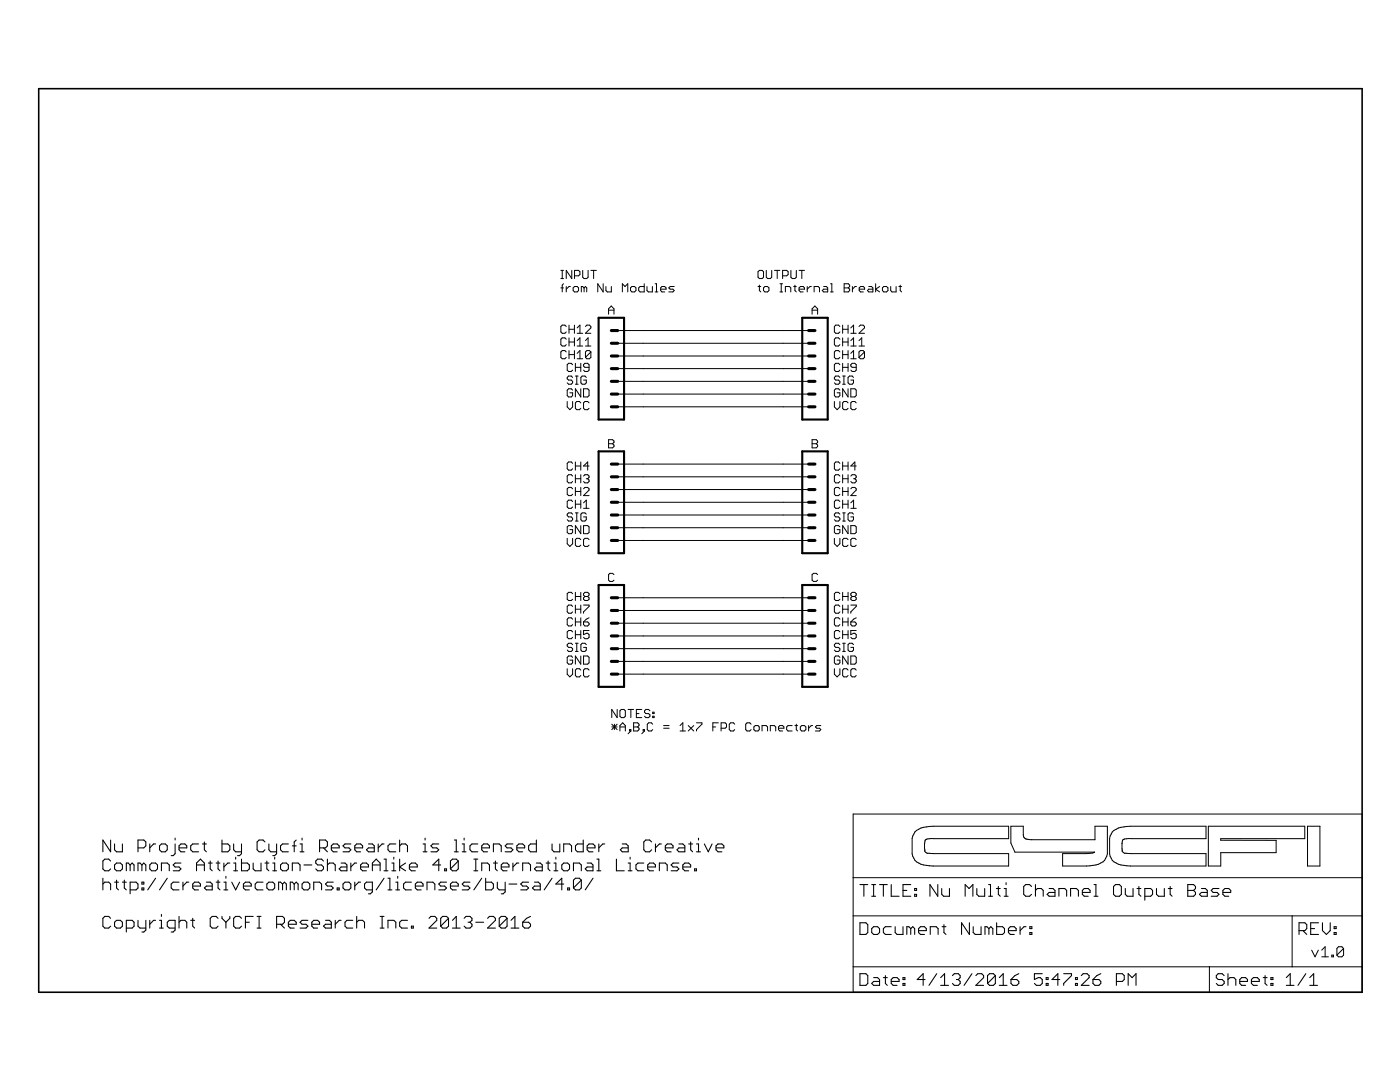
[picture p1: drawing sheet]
<svg xmlns="http://www.w3.org/2000/svg" width="279mm" height="216mm" viewBox="0 0 279 216" stroke-linecap="round" stroke-linejoin="round" font-family="sans-serif">
<g fill="none" stroke="#000" stroke-width=".2">
<path d="M111.9 55.6h.6M111.9 54h.6M111.9 57.4h.6M112.2 54v1.6M112.5 56.6l-.3 .3v1.4M113 57.2v1.1M113.8 57.2h-.2l-.6 .5M114.1 54v1.6l-1.1-1.6v1.6M114.7 55h.8l.2-.2v-.6l-.2-.2h-.8v1.6M114.7 57.2h.5l.3 .2v.6l-.3 .3h-.5l-.3-.3v-.6zM116.3 54v1.3l.3 .3h.5l.3-.3v-1.3M116.6 57.4l-.3-.2h-.3v1.1"/>
<path d="M116.6 57.4v.9M116.6 57.4l.2-.2 .3 .2v.9M117.9 54h1.1M118.5 54v1.6M120.4 56.6v1.7l-1.1-1.7v1.7M120.9 57.2v.8l.3 .3h.8v-1.1M124.2 58.3v-1.7l.5 .6 .6-.6v1.7M126.1 57.2h.5l.3 .2v.6l-.3 .3h-.5l-.3-.3v-.6zM128.6 56.6v1.7h-.9l-.2-.3v-.6l.2-.2h.9M129.1 57.2v.8l.3 .3h.8v-1.1M130.7 58.3h.6M130.7 56.6h.3v1.7"/>
<path d="M131.8 57.7h1.1v-.3l-.2-.2h-.6l-.3 .2v.6l.3 .3h.6M134.6 57.2h-.8l-.3 .2 .3 .3h.5l.3 .3-.3 .3h-.8M151.3 54.2l.3-.2h.5l.3 .2v1.1l-.3 .3h-.5l-.3-.3zM151.3 57.2h.5M151.6 56.9v1.1l.2 .3M152.7 57.2h.5l.3 .2v.6l-.3 .3h-.5l-.3-.3v-.6zM152.9 54v1.3l.3 .3h.5l.3-.3v-1.3M154.6 54h1M155.1 54v1.6M155.7 58.3h.5M155.7 56.6h.5M155.9 56.6v1.7"/>
<path d="M156.2 55h.8l.3-.2v-.6l-.3-.2h-.8v1.6M156.7 58.3v-1.1h.9l.2 .2v.9M157.8 54v1.3l.3 .3h.5l.3-.3v-1.3M158.4 57.2h.5M158.6 56.9v1.1l.3 .3M159.5 54h1M159.5 57.7h1v-.3l-.2-.2h-.6l-.2 .2v.6l.2 .3h.6M160 54v1.6M161.1 57.2v1.1M161.9 57.2h-.3l-.5 .5M162.5 58.3v-1.1h.8l.3 .2v.9M164.4 57.2h.5l.3 .2v.9h-.8l-.3-.3 .3-.3h.8"/>
<path d="M165.8 58.3h.5M165.8 56.6h.2v1.7M168.5 57.4h.8M168.5 56.6h.8l.3 .3v.3l-.3 .2 .3 .3v.3l-.3 .3h-.8zM170.1 57.2v1.1M170.9 57.2h-.3l-.5 .5M171.5 57.7h1.1v-.3l-.3-.2h-.6l-.2 .2v.6l.2 .3h.6M173.4 57.2h.5l.3 .2v.9h-.8l-.3-.3 .3-.3h.8M174.8 56.6v1.7M175.6 57.2l-.8 .5 .8 .6M176.4 57.2h.5l.3 .2v.6l-.3 .3h-.5l-.3-.3v-.6zM177.8 57.2v.8l.2 .3h.8v-1.1"/>
<path d="M179.4 57.2h.5M179.7 56.9v1.1l.2 .3M113 65.2l-.3-.3h-.5l-.3 .3v1l.3 .3h.5l.3-.3M113 67.7l-.3-.3h-.5l-.3 .3v1.1l.3 .2h.5l.3-.2M113 70.2l-.3-.2h-.5l-.3 .2v1.1l.3 .3h.5l.3-.3M113.6 65.7h1M113.6 68.2h1M113.6 70.8h1M113.6 64.9v1.6M113.6 67.4v1.6M113.6 70v1.6M114.3 72.8l-.3-.3h-.5l-.3 .3v1.1l.3 .2h.5l.3-.2"/>
<path d="M114.3 75.3l-.3-.3h-.5l-.3 .3v.3l.3 .2h.5l.3 .3v.3l-.3 .3h-.5l-.3-.3M114.3 77.9l-.3-.3h-.5l-.3 .3v1l.3 .3h.5l.3-.3v-.5h-.6M114.6 64.9v1.6M114.6 67.4v1.6M114.6 70v1.6M114.8 73.3h1.1M114.8 75h.6M114.8 76.7h.6M114.8 72.5v1.6M115.1 75v1.7M115.2 66.5h1.1M115.2 69h1.1"/>
<path d="M115.2 71.6h1.1M115.2 65.4l.5-.5v1.6M115.2 68l.5-.6v1.6M115.2 70.5l.5-.5v1.6M115.9 77.6v1.6l-1.1-1.6v1.6M115.9 72.5v1.6M116.5 77.6h.8l.3 .3v1l-.3 .3h-.8zM116.8 65.2l.3-.3h.5l.3 .3v.2l-1.1 1.1h1.1M116.8 69h1.1M116.8 68l.6-.6v1.6M117 75.3l-.3-.3h-.5l-.3 .3v1.1l.3 .3h.5l.3-.3v-.6h-.5M117.6 73.3h-.9l-.2-.3v-.2l.2-.3h.6l.3 .3v1.1l-.3 .2h-.6l-.2-.2"/>
<path d="M117.9 70.2l-.3-.2h-.5l-.3 .2v1.1M117.9 70.2v1.1l-.3 .3h-.5l-.3-.3M117.9 70.2l-1.1 1.1M121.5 62.7v-1.1l.5-.5 .5 .5v1.1M121.5 61.9h1M123.3 66h38.1M123.3 68.5h38.1M123.3 71h38.1M123.3 73.6h38.1M123.3 76.1h38.1M123.3 78.6h38.1M162.1 61.9h1.1"/>
<path d="M162.1 62.7v-1.1l.5-.5 .6 .5v1.1M167.6 65.2l-.3-.3h-.5l-.3 .3v1l.3 .3h.5l.3-.3M167.6 67.7l-.3-.3h-.5l-.3 .3v1.1l.3 .2h.5l.3-.2M167.6 70.2l-.3-.2h-.5l-.3 .2v1.1l.3 .3h.5l.3-.3M167.6 72.8l-.3-.3h-.5l-.3 .3v1.1l.3 .2h.5l.3-.2M167.6 75.3l-.3-.3h-.5l-.3 .3v.3l.3 .2h.5l.3 .3v.3l-.3 .3h-.5l-.3-.3M167.6 77.9l-.3-.3h-.5l-.3 .3v1l.3 .3h.5l.3-.3v-.5h-.5M168.2 64.9v1.6M168.2 67.4v1.6M168.2 70v1.6M168.2 72.5v1.6M168.2 65.7h1"/>
<path d="M168.2 68.2h1M168.2 70.8h1M168.2 73.3h1M168.2 75h.5M168.2 76.7h.5M168.4 75v1.7M169.2 77.6v1.6l-1-1.6v1.6M169.2 64.9v1.6M169.2 67.4v1.6M169.2 70v1.6M169.2 72.5v1.6M169.8 77.6h.8l.3 .3v1l-.3 .3h-.8z"/>
<path d="M169.8 65.4l.5-.5v1.6M169.8 68l.5-.6v1.6M169.8 70.5l.5-.5v1.6M169.8 66.5h1.1M169.8 69h1.1M169.8 71.6h1.1M170.3 75.3l-.2-.3h-.6l-.3 .3v1.1l.3 .3h.6l.2-.3v-.6h-.5M170.9 73.3h-.8l-.3-.3v-.2l.3-.3h.5l.3 .3v1.1l-.3 .2h-.5l-.3-.2M171.4 65.2l.3-.3h.6l.2 .3v.2l-1.1 1.1h1.1M171.4 69h1.1M171.4 68l.6-.6v1.6M172.5 70.2v1.1l-.2 .3h-.6l-.3-.3"/>
<path d="M172.5 70.2l-.2-.2h-.6l-.3 .2v1.1M172.5 70.2l-1.1 1.1M113.2 80.1v1.1l.5 .5 .6-.5v-1.1M114.3 92.5l-.3-.3h-.5l-.3 .3v1l.3 .3h.5l.3-.3M114.3 95l-.3-.3h-.5l-.3 .3v1.1l.3 .3h.5l.3-.3M114.3 97.5l-.3-.2h-.5l-.3 .2v1.1l.3 .3h.5l.3-.3M114.8 93h1.1M114.8 95.5h1.1M114.8 98.1h1.1M114.8 92.2v1.6M114.8 94.7v1.7M114.8 97.3v1.6"/>
<path d="M114.8 99.8v1.6M115.9 80.4l-.3-.3h-.5l-.3 .3v1.1l.3 .2h.5l.3-.2M115.9 92.2v1.6M115.9 94.7v1.7M115.9 97.3v1.6M115.9 99.8v1.6M116.5 95l.2-.3h.6l.3 .3v.2l-.3 .3M116.5 97.5l.2-.2h.6l.3 .2v.3l-1.1 1.1h1.1M117 95.5h.3M117.3 95.5l.3 .3v.3l-.3 .3h-.6l-.2-.3M117.6 93h-1.1l.8-.8v1.6M117.6 80.4l-.3-.3h-.6l-.2 .3v1.1l.2 .2h.6l.3-.2"/>
<path d="M121.5 87.7h.8l.2 .3v.3l-.2 .2 .2 .3v.3l-.2 .3h-.8zM121.5 88.5h.8M123.3 92.6h38.1M123.3 95.1h38.1M123.3 97.7h38.1M123.3 81.2h38.1M162.1 87.7h.8l.3 .3v.3l-.3 .2 .3 .3v.3l-.3 .3h-.8zM162.1 88.5h.8M166.5 80.1v1.1l.6 .5 .5-.5v-1.1M167.6 92.5l-.3-.3h-.5l-.3 .3v1l.3 .3h.5l.3-.3M167.6 95l-.3-.3h-.5l-.3 .3v1.1l.3 .3h.5l.3-.3M167.6 97.5l-.3-.2h-.5l-.3 .2v1.1l.3 .3h.5l.3-.3"/>
<path d="M168.2 92.2v1.6M168.2 94.7v1.7M168.2 97.3v1.6M168.2 99.8v1.6M168.2 93h1M168.2 95.5h1M168.2 98.1h1M169.2 80.4l-.2-.3h-.6l-.2 .3v1.1l.2 .2h.6l.2-.2M169.2 92.2v1.6M169.2 94.7v1.7M169.2 97.3v1.6M169.2 99.8v1.6"/>
<path d="M169.8 95l.3-.3h.5l.3 .3v.2l-.3 .3M169.8 97.5l.3-.2h.5l.3 .2v.3l-1.1 1.1h1.1M170.3 95.5h.3M170.6 95.5l.3 .3v.3l-.3 .3h-.5l-.3-.3M170.9 93h-1.1l.8-.8v1.6M170.9 80.4l-.3-.3h-.5l-.3 .3v1.1l.3 .2h.5l.3-.2M113.2 107.4v1.1l.5 .5 .6-.5v-1.1M114.3 100.1l-.3-.3h-.5l-.3 .3v1.1l.3 .2h.5l.3-.2M114.3 102.6l-.3-.3h-.5l-.3 .3v.3l.3 .2h.5l.3 .3v.3l-.3 .3h-.5l-.3-.3M114.3 105.1l-.3-.2h-.5l-.3 .2v1.1l.3 .3h.5l.3-.3v-.5h-.6M114.3 118.5l-.3-.3h-.5l-.3 .3v1.1l.3 .2h.5l.3-.2M114.8 100.6h1.1"/>
<path d="M114.8 102.3h.6M114.8 104h.6M114.8 119h1.1M114.8 118.2v1.6M115.1 102.3v1.7M115.9 107.7l-.3-.3h-.5l-.3 .3v1.1l.3 .2h.5l.3-.2M115.9 104.9v1.6l-1.1-1.6v1.6M115.9 118.2v1.6M116.5 101.4h1.1M116.5 104.9h.8l.3 .2v1.1l-.3 .3h-.8zM116.5 100.3l.5-.5v1.6M116.7 119l-.2-.3v-.2l.2-.3h.6l.3 .3v.2l-.3 .3"/>
<path d="M116.7 119l-.2 .3v.3l.2 .2h.6l.3-.2v-.3l-.3-.3M116.7 119h.6M117 102.6l-.3-.3h-.5l-.3 .3v1.1l.3 .3h.5l.3-.3v-.6h-.5M117.6 107.7l-.3-.3h-.6l-.2 .3v1.1l.2 .2h.6l.3-.2M122.5 114.7l-.2-.3h-.6l-.2 .3v1.1l.2 .2h.6l.2-.2M123.3 119.3h38.1M123.3 100.2h38.1M123.3 102.8h38.1M123.3 105.3h38.1M123.3 107.8h38.1M163.2 114.7l-.3-.3h-.6l-.2 .3v1.1l.2 .2h.6l.3-.2M166.5 107.4v1.1l.6 .5 .5-.5v-1.1"/>
<path d="M167.6 100.1l-.3-.3h-.5l-.3 .3v1.1l.3 .2h.5l.3-.2M167.6 102.6l-.3-.3h-.5l-.3 .3v.3l.3 .2h.5l.3 .3v.3l-.3 .3h-.5l-.3-.3M167.6 105.1l-.3-.2h-.5l-.3 .2v1.1l.3 .3h.5l.3-.3v-.5h-.5M167.6 118.5l-.3-.3h-.5l-.3 .3v1.1l.3 .2h.5l.3-.2M168.2 118.2v1.6M168.2 100.6h1M168.2 102.3h.5M168.2 104h.5M168.2 119h1M168.4 102.3v1.7M169.2 104.9v1.6l-1-1.6v1.6M169.2 107.7l-.2-.3h-.6l-.2 .3v1.1l.2 .2h.6l.2-.2"/>
<path d="M169.2 118.2v1.6M169.8 104.9h.8l.3 .2v1.1l-.3 .3h-.8zM169.8 101.4h1.1M169.8 100.3l.5-.5v1.6M170.1 119l-.3-.3v-.2l.3-.3h.5l.3 .3v.2l-.3 .3M170.1 119l-.3 .3v.3l.3 .2h.5l.3-.2v-.3l-.3-.3M170.1 119h.5M170.3 102.6l-.2-.3h-.6l-.3 .3v1.1l.3 .3h.6l.2-.3v-.6h-.5M170.9 107.7l-.3-.3h-.5l-.3 .3v1.1l.3 .2h.5l.3-.2M113.2 133.4v1.1l.5 .6 .6-.6v-1.1M114.3 121l-.3-.3h-.5l-.3 .3v1.1l.3 .3h.5l.3-.3M114.3 123.5l-.3-.2h-.5l-.3 .2v1.1l.3 .3h.5l.3-.3"/>
<path d="M114.3 126.1l-.3-.3h-.5l-.3 .3v1.1l.3 .2h.5l.3-.2M114.3 128.6l-.3-.2h-.5l-.3 .2v.3l.3 .3h.5l.3 .3v.2l-.3 .3h-.5l-.3-.3M114.3 131.2l-.3-.3h-.5l-.3 .3v1l.3 .3h.5l.3-.3v-.5h-.6M114.8 121.6h1.1M114.8 124.1h1.1M114.8 126.6h1.1M114.8 128.4h.6M114.8 130h.6M114.8 120.7v1.7M114.8 123.3v1.6M114.8 125.8v1.6M115.1 128.4v1.6"/>
<path d="M115.9 133.7l-.3-.3h-.5l-.3 .3v1.1l.3 .3h.5l.3-.3M115.9 130.9v1.6l-1.1-1.6v1.6M115.9 120.7v1.7M115.9 123.3v1.6M115.9 125.8v1.6M116.5 120.7h1.1v.3l-1.1 1.1v.3M116.5 124.1h.8l.3 .3v.2l-.3 .3h-.6l-.2-.3zM116.5 130.9h.8l.3 .3v1l-.3 .3h-.8zM117 128.6l-.3-.2h-.5l-.3 .2v1.1l.3 .3h.5l.3-.3v-.5h-.5M117.6 125.8h-1.1v.8l.5-.2h.3l.3 .2v.6l-.3 .2h-.6l-.2-.2M117.6 133.7l-.3-.3h-.6l-.2 .3v1.1l.2 .3h.6l.3-.3M117.6 123.3l-.6 .2-.5 .6"/>
<path d="M123.3 121.8h38.1M123.3 124.4h38.1M123.3 126.9h38.1M123.3 129.4h38.1M123.3 132h38.1M123.3 134.5h38.1M166.5 133.4v1.1l.6 .6 .5-.6v-1.1M167.6 121l-.3-.3h-.5l-.3 .3v1.1l.3 .3h.5l.3-.3M167.6 123.5l-.3-.2h-.5l-.3 .2v1.1l.3 .3h.5l.3-.3M167.6 126.1l-.3-.3h-.5l-.3 .3v1.1l.3 .2h.5l.3-.2M167.6 128.6l-.3-.2h-.5l-.3 .2v.3l.3 .3h.5l.3 .3v.2l-.3 .3h-.5l-.3-.3M167.6 131.2l-.3-.3h-.5l-.3 .3v1l.3 .3h.5l.3-.3v-.5h-.5"/>
<path d="M168.2 120.7v1.7M168.2 123.3v1.6M168.2 125.8v1.6M168.2 121.6h1M168.2 124.1h1M168.2 126.6h1M168.2 128.4h.5M168.2 130h.5M168.4 128.4v1.6M169.2 130.9v1.6l-1-1.6v1.6M169.2 133.7l-.2-.3h-.6l-.2 .3v1.1l.2 .3h.6l.2-.3M169.2 120.7v1.7"/>
<path d="M169.2 123.3v1.6M169.2 125.8v1.6M169.8 120.7h1.1v.3l-1.1 1.1v.3M169.8 124.1h.8l.3 .3v.2l-.3 .3h-.5l-.3-.3zM169.8 130.9h.8l.3 .3v1l-.3 .3h-.8zM170.3 128.6l-.2-.2h-.6l-.3 .2v1.1l.3 .3h.6l.2-.3v-.5h-.5M170.9 125.8h-1.1v.8l.5-.2h.3l.3 .2v.6l-.3 .2h-.5l-.3-.2M170.9 133.7l-.3-.3h-.5l-.3 .3v1.1l.3 .3h.5l.3-.3M170.9 123.3l-.6 .2-.5 .6M122.1 144.5l1.1 1.1M122.1 145.1h1.1M122.6 144.5v1.1"/>
<path d="M123.2 141.6v1.6l-1.1-1.6v1.6M123.2 144.5l-1.1 1.1M123.7 145.9v-1.1l.6-.6 .5 .6v1.1M123.7 145.1h1.1M124 141.6h.5l.3 .2v1.1l-.3 .3h-.5l-.3-.3v-1.1zM125.3 141.6h1.1M125.6 145.6h.3v.3h-.3zM125.9 141.6v1.6M125.9 145.9l-.6 .5M126.4 145.1h.9M126.4 144.2h.9l.2 .3v.3l-.2 .3 .2 .2v.3l-.2 .3h-.9zM127 142.4h.5"/>
<path d="M128.1 141.6h-1.1v1.6h1.1M128.4 145.6h.2v.3h-.2zM128.6 145.9l-.5 .5M129.7 141.8l-.3-.2h-.5l-.3 .2v.3l.3 .3h.5l.3 .2v.3l-.3 .3h-.5l-.3-.3M130.3 142.9h.2v.3h-.2zM130.3 142.1h.2v.3h-.2zM130.3 144.5l-.3-.3h-.5l-.3 .3v1.1l.3 .3h.5l.3-.3M132.4 145.3h1.1M132.4 144.8h1.1M135.7 145.9h1.1M135.7 144.8l.6-.6v1.7M137.4 144.8l1.1 1.1"/>
<path d="M138.5 144.8l-1.1 1.1M139 144.2h1.1v.3l-1.1 1.1v.3M142.3 145.1h.5M143.4 144.2h-1.1v1.7M143.9 145.3h.8l.3-.2v-.6l-.3-.3h-.8v1.7M146.6 144.5l-.2-.3h-.6l-.3 .3v1.1l.3 .3h.6l.2-.3M149.9 144.5l-.3-.3h-.5l-.3 .3v1.1l.3 .3h.5l.3-.3M150.5 145.1l.2-.3h.6l.2 .3v.5l-.2 .3h-.6l-.2-.3zM152.1 145.9v-1.1h.8l.3 .3v.8M153.7 145.9v-1.1h.8l.3 .3v.8M155.4 145.3h1v-.2l-.2-.3h-.6l-.2 .3v.5l.2 .3h.6M158.1 144.8h-.8l-.3 .3v.5l.3 .3h.8"/>
<path d="M158.6 144.8h.6M158.9 144.5v1.1l.3 .3M159.7 145.1l.3-.3h.5l.3 .3v.5l-.3 .3h-.5l-.3-.3zM161.4 144.8v1.1M162.2 144.8h-.3l-.5 .5M163.8 144.8h-.8l-.3 .3 .3 .2h.6l.2 .3-.2 .3h-.9M170.3 162.4h101.5v35.6h-101.5zM170.3 175.1h101.5M182.6 166l.3-.3a5.7 5.7 0 0 1 3.3-.8h15.1v2.4l-15.9 .1a.78 .78 0 0 0-.9 1l.1 1.1a.73 .73 0 0 0 .9 .8h15.8v2.5h-15.8a3.5 3.5 0 0 1-3.3-1.9l-.2-.5v-3.1zM201.7 164.9h2.5v1.6a1.01 1.01 0 0 0 1.2 1l13.1 .1v-2.7h2.5v5.5a2.77 2.77 0 0 1-2.9 2.3l-1.3 .1h-4.7v-2.5h5.1l1.2-.2-15.9-.1-.8-1.8zM218.4 170v.1M222 166l.3-.3a5.7 5.7 0 0 1 3.3-.8h15.1v2.4l-16.3 .1-.4 .3-.1 1.8a.75 .75 0 0 0 1 .8h15.8v2.5h-15.1l-1.3-.1a2.73 2.73 0 0 1-2.9-2.3v-3.1z"/>
<path d="M241.2 164.9h19.2v2.4h-16.8v.4h11.1v2.4h-11.1v2.7h-2.4zM260.9 164.9h2.5v7.9h-2.5zM170.3 182.8h101.5M170.3 192.9h101.5M241.4 192.9v5.1M257.9 182.8v10.1M261.8 189.6l.6 1.3 .7-1.3M263.8 189.6l.7-.7v2M263.8 190.9h1.3M265.8 190.6h.3v.3h-.3zM268.1 189.3v1.3l-.3 .3h-.7l-.3-.3M268.1 189.3l-.3-.4h-.7l-.3 .4v1.3"/>
<path d="M268.1 189.3l-1.3 1.3"/>
</g>
<g fill="none" stroke="#000" stroke-width=".21">
<path d="M20.5 175.2v2.4M20.5 176.4l.4-.4h.8l.4 .4v1.2M22.1 167.6v2.4l-1.6-2.4v2.4M22.1 171.8l-.4-.4h-.8l-.4 .4v1.6l.4 .4h.8l.4-.4M22.9 168.4v1.2l.4 .4h1.1v-1.6M22.9 172.6l.4-.4h.7l.4 .4v.8l-.4 .4h-.7l-.4-.4zM22.9 176h.7M23.3 175.6v1.6l.3 .4M24.4 176h.8M24.8 175.6v1.6l.4 .4M26 177.6h1.2l.3-.4v-.8l-.3-.4h-1.2v2.4M26 172.6l-.4-.4h-.4v1.6"/>
<path d="M26 172.6v1.2M26 172.6l.4-.4 .4 .4v1.2M27.5 169.2h1.2l.4-.4v-.8l-.4-.4h-1.2v2.4M28.3 172.6l-.4-.4h-.4v1.6M28.3 172.6l.4-.4 .4 .4v1.2M28.3 172.6v1.2M28.3 176h.4v.4h-.4zM28.3 177.2h.4v.4h-.4zM29.9 168.4v1.6M29.9 172.6l.4-.4h.8l.3 .4v.8l-.3 .4h-.8l-.4-.4zM31.1 168.4h-.5l-.7 .8M31.1 175.2l-1.6 2.4"/>
<path d="M31.8 168.8l.4-.4h.8l.4 .4v.8l-.4 .4h-.8l-.4-.4zM32.2 173.8v-1.6h1.2l.4 .4v1.2M33.4 175.2l-1.6 2.4M34.9 168.4v1.9l-.3 .4h-.4M34.9 167.2v.4M35.7 169.2h1.6v-.4l-.4-.4h-.8l-.4 .4v.8l.4 .4h.8M35.7 176h-1.1l-.4 .4v.8l.4 .4h1.1M36.1 172.2h-1.2l-.3 .4 .3 .4h.8l.4 .4-.4 .4h-1.1M36.5 176v1.6M37.7 176h-.4l-.8 .8M38.5 176.8h1.5v-.4l-.4-.4h-.8l-.3 .4v.8l.3 .4h.8M39.2 173.8v-1.6l.8-.8 .8 .8v1.6"/>
<path d="M39.2 172.6h1.6M39.6 168.4h-1.1l-.4 .4v.8l.4 .4h1.1M40.4 168.4h.8M40.8 168v1.6l.4 .4M41.2 176h.8l.4 .4v1.2h-1.2l-.4-.4 .4-.4h1.2M41.6 172.2h.8M42 171.8v1.6l.4 .4M43.1 172.2h.8M43.1 176h.8M43.5 171.8v1.6l.4 .4M43.5 175.6v1.6l.4 .4M44.3 167.6v2.4h1.2l.4-.4v-.8l-.4-.4h-1.2"/>
<path d="M44.7 172.2v1.6M44.7 176h.4v1.6M44.7 177.6h.8M45.1 174.9v.3M45.9 172.2h-.4l-.8 .8M46.2 176l.8 1.6 .8-1.6M46.6 168.4v1.2l.4 .4h1.2M46.6 173.8h.8M46.6 172.2h.4v1.6M47 171v.4M48.2 168.4v1.9l-.4 .4h-.4M48.2 171.4v2.4h1.2l.4-.4v-.8l-.4-.4h-1.2"/>
<path d="M48.6 176.8h1.5v-.4l-.3-.4h-.8l-.4 .4v.8l.4 .4h.8M50.5 172.2v1.2l.4 .4h1.2v-1.6M52.5 176h-1.2l-.4 .4v.8l.4 .4h1.2M52.9 168l-.4-.4h-.8l-.4 .4v1.6l.4 .4h.8l.4-.4M52.9 172.2h.8M53.3 171.8v1.6l.4 .4M53.3 176.4l.4-.4h.7l.4 .4v.8l-.4 .4h-.7l-.4-.4zM53.7 168.4v1.2l.3 .4h1.2M54.4 173.8h.8M54.4 172.2h.4v1.6M54.8 171v.4M55.2 168.4v1.9l-.4 .4h-.4"/>
<path d="M56 172.6l.4-.4h.7l.5 .4v.8l-.5 .4h-.7l-.4-.4zM56.4 176.4l-.4-.4h-.4v1.6M56.4 176.4v1.2M56.4 176.4l.4-.4 .3 .4v1.2M57.6 168.4h-1.2l-.4 .4v.8l.4 .4h1.2M58.3 168.8h.8M58.3 173.8v-1.6h1.2l.4 .4v1.2M58.7 176.4v1.2M58.7 176.4l-.4-.4h-.4v1.6M58.7 176.4l.4-.4 .4 .4v1.2M59.1 167.6l-.4 .4v2M59.9 170h.8"/>
<path d="M59.9 168.4h.4v1.6M60.3 167.2v.4M60.7 176h.7l.4 .4v.8l-.4 .4h-.7l-.4-.4v-.8zM60.7 172.6h1.5M62.6 177.6v-1.6h1.2l.4 .4v1.2M63.8 169.2h1.2l.3-.4v-.8l-.3-.4h-1.2v2.4M64.6 169.2l.7 .8M64.6 171.8l-.4-.4h-.8l-.4 .4v.4l.4 .4h.8l.4 .4v.4l-.4 .4h-.8l-.4-.4M65.3 171.4v2.4M65.3 172.6l.4-.4h.8l.4 .4v1.2M66.1 169.2h1.6v-.4l-.4-.4h-.8l-.4 .4v.8l.4 .4h.8M66.5 176h-1.2l-.3 .4 .3 .4h.8l.4 .4-.4 .4h-1.1"/>
<path d="M67.3 177.2h.4v.4h-.4zM68.1 172.2h.8l.3 .4v1.2h-1.1l-.4-.4 .4-.4h1.1M68.5 176.4l.4-.4h.7l.4 .4v.8l-.4 .4h-.7l-.4-.4zM70 168.4h-1.1l-.4 .4 .4 .4h.7l.4 .4-.4 .4h-1.1M70 172.2v1.6M70.8 169.2h1.6v-.4l-.4-.4h-.8l-.4 .4v.8l.4 .4h.8M70.8 176v1.6M71.2 172.2h-.4l-.8 .8M72 173h1.5v-.4l-.4-.4h-.7l-.4 .4v.8l.4 .4h.7M72 176h-.4l-.8 .8M73.5 168.4h.8l.4 .4v1.2h-1.2l-.4-.4 .4-.4h1.2M74.3 172.6h1.6"/>
<path d="M74.3 173.8v-1.6l.8-.8 .8 .8v1.6M74.3 177.6h-1.2l-.4-.4v-.8l.4-.4h1.2v2l-.4 .4h-.4M75.5 168.4v1.6M76.6 168.4h-.3l-.8 .8M76.6 171.4h.4v2.4M76.6 173.8h.8M76.6 175.2l-1.5 2.4M77.4 177.6h.8M77.4 175.2h.4v2.4M78.2 173.8h.8M78.2 172.2h.4v1.6M78.6 171v.4"/>
<path d="M79 168.4h-1.2l-.4 .4v.8l.4 .4h1.2M79 176h.4v1.6M79 177.6h.8M79.4 174.9v.3M79.8 168.8l.4-.4h.7l.4 .4v1.2M79.8 167.6v2.4M79.8 171.4v2.4M80.9 172.2l-1.1 .8 1.1 .8M81.7 173h1.6v-.4l-.4-.4h-.8l-.4 .4v.8l.4 .4h.8M82.1 176h-1.2l-.4 .4v.8l.4 .4h1.2M82.9 176.8h1.5v-.4l-.3-.4h-.8l-.4 .4v.8l.4 .4h.8M84.4 170h.8"/>
<path d="M84.4 168.4h.4v1.6M84.8 167.2v.4M85.2 177.6v-1.6h1.2l.4 .4v1.2M87.6 168.4h-1.2l-.4 .4 .4 .4h.8l.4 .4-.4 .4h-1.2M87.9 172.6h-1.5l1.2-1.2v2.4M88.7 173.4h.4v.4h-.4zM89.1 176h-1.2l-.3 .4 .3 .4h.8l.4 .4-.4 .4h-1.1M89.9 176.8h1.6v-.4l-.4-.4h-.8l-.4 .4v.8l.4 .4h.8M90.7 170h.8M90.7 167.6h.4v2.4M91.5 171.8l-.4-.4h-.8l-.4 .4v1.6M91.5 171.8v1.6l-.4 .4h-.8l-.4-.4"/>
<path d="M91.5 171.8l-1.6 1.6M92.2 170h.8M92.2 168.4h.4v1.6M92.6 167.2v.4M93.8 176h-1.2l-.4 .4 .4 .4h.8l.4 .4-.4 .4h-1.2M94.6 171.4h.8M94.6 173.8h.8M95 171.4v2.4M95.4 168.4h-1.2l-.4 .4v.8l.4 .4h1.2M96.1 169.2h1.6v-.4l-.4-.4h-.8l-.4 .4v.8l.4 .4h.8M96.1 173.8v-1.6h1.2l.4 .4v1.2M96.1 175.2l-1.5 2.4"/>
<path d="M96.9 175.2v2.4h1.2l.4-.4v-.8l-.4-.4h-1.2M98.5 170v-1.6h1.1l.4 .4v1.2M98.5 172.2h.8M98.9 171.8v1.6l.4 .4M99.3 176v1.2l.3 .4h1.2M100 173h1.6v-.4l-.4-.4h-.8l-.4 .4v.8l.4 .4h.8M100.8 176v2l-.4 .4h-.4M101.6 176.4h1.5M102.4 168.4h-1.2l-.4 .4 .4 .4h.8l.4 .4-.4 .4h-1.2M102.4 172.2v1.6M103.1 169.2h1.6v-.4l-.4-.4h-.8l-.4 .4v.8l.4 .4h.8M103.5 172.2h-.4l-.7 .8"/>
<path d="M104.3 173.8v-1.6h1.2l.4 .4v1.2M105.5 176h-1.2l-.4 .4 .4 .4h.8l.4 .4-.4 .4h-1.2M106.7 176h.7l.4 .4v1.2h-1.1l-.4-.4 .4-.4h1.1M107 167.6v2.4h-1.1l-.4-.4v-.8l.4-.4h1.1M107 172.2h.8l.4 .4v1.2h-1.2l-.3-.4 .3-.4h1.2M109 172.2h.8M109.4 171.8v1.6l.4 .4M110.2 168.4v1.2l.4 .4h1.1v-1.6M110.2 175.2l-1.6 2.4M110.6 173.8h.7M110.6 172.2h.3v1.6M110.9 171v.4"/>
<path d="M112.1 172.6l.4-.4h.8l.4 .4v.8l-.4 .4h-.8l-.4-.4zM112.5 170v-1.6h1.2l.4 .4v1.2M112.5 176.4h-1.6l1.2-1.2v2.4M113.3 177.2h.4v.4h-.4zM114.4 173.8v-1.6h1.2l.4 .4v1.2M116 175.6l-.4-.4h-.7l-.5 .4v1.6M116 175.6v1.6l-.4 .4h-.7l-.5-.4M116 175.6l-1.6 1.6M116.4 167.6v2.4h-1.2l-.3-.4v-.8l.3-.4h1.2M117.2 169.2h1.5v-.4l-.4-.4h-.7l-.4 .4v.8l.4 .4h.7M117.2 172.2h.8l.3 .4v1.2h-1.1l-.4-.4 .4-.4h1.1M118.3 175.2l-1.5 2.4"/>
<path d="M119.1 171.4h.4v2.4M119.1 173.8h.8M119.5 168.4v1.6M120.7 168.4h-.4l-.8 .8M123 171.4v2.4h1.6M124.2 168.4h.8l.4 .4v1.2h-1.2l-.4-.4 .4-.4h1.2M125.4 173.8h.7M125.4 172.2h.4v1.6M125.8 171v.4M128.5 172.2h-1.2l-.4 .4v.8l.4 .4h1.2M129.3 173h1.5v-.4l-.4-.4h-.8l-.3 .4v.8l.3 .4h.8M130 168l-.4-.4h-.7l-.4 .4v1.6l.4 .4h.7l.4-.4"/>
<path d="M130.8 168.4v1.6M131.6 173.8v-1.6h1.2l.4 .4v1.2M132 168.4h-.4l-.8 .8M132.8 169.2h1.5v-.4l-.4-.4h-.7l-.4 .4v.8l.4 .4h.7M135.5 168.4h.8l.4 .4v1.2h-1.2l-.4-.4 .4-.4h1.2M135.5 172.2h-1.2l-.4 .4 .4 .4h.8l.4 .4-.4 .4h-1.2M136.3 173h1.5v-.4l-.4-.4h-.7l-.4 .4v.8l.4 .4h.7M137.4 168.4h.8M137.8 168v1.6l.4 .4M138.6 173.4h.4v.4h-.4zM139 170h.8M139 168.4h.4v1.6"/>
<path d="M139.4 167.2v.4M140.6 168.4l.8 1.6 .7-1.6M142.9 169.2h1.6v-.4l-.4-.4h-.8l-.4 .4v.8l.4 .4h.8M171.6 176.5h1.6M172.4 176.5v2.3M174 178.8h.8M174 176.5h.8M174.3 176.5v2.3M175.5 176.5h1.6M176.3 176.5v2.3M177.9 176.5v2.3h1.5M180.2 177.7h.8"/>
<path d="M181.8 176.5h-1.6v2.3h1.6M182.5 178.5h.4v.3h-.4zM182.5 177.3h.4v.4h-.4zM187.2 176.5v2.3l-1.6-2.3v2.3M187.9 177.3v1.2l.4 .3h1.2v-1.5M192.6 178.8v-2.3l.8 .8 .8-.8v2.3M194.9 177.3v1.2l.4 .3h1.2v-1.5M197.3 178.8h.8M197.3 176.5h.4v2.3M198.8 177.3h.8M199.2 176.9v1.6l.4 .3M200.4 178.8h.8"/>
<path d="M200.4 177.3h.4v1.5M200.8 176.1v.4M205.9 176.9l-.4-.4h-.8l-.4 .4v1.6l.4 .3h.8l.4-.3M206.7 177.7l.3-.4h.8l.4 .4v1.1M206.7 176.5v2.3M209.4 177.3h.7l.4 .4v1.1h-1.1l-.4-.3 .4-.4h1.1M211.3 178.8v-1.5h1.2l.4 .4v1.1M213.7 178.8v-1.5h1.1l.4 .4v1.1M216 178.1h1.6v-.4l-.4-.4h-.8l-.4 .4v.8l.4 .3h.8M218.3 178.8h.8M218.3 176.5h.4v2.3M222.2 176.9l.4-.4h.8l.4 .4v1.6l-.4 .3h-.8l-.4-.3z"/>
<path d="M224.6 177.3v1.2l.4 .3h1.1v-1.5M226.9 177.3h.8M227.3 176.9v1.6l.4 .3M228.5 178.8h1.1l.4-.3v-.8l-.4-.4h-1.1v2.3M230.8 177.3v1.2l.4 .3h1.2v-1.5M233.2 177.3h.7M233.5 176.9v1.6l.4 .3M237 176.5h1.2l.4 .4v.4l-.4 .4 .4 .4v.4l-.4 .3h-1.2zM237 177.7h1.2M239.8 177.3h.8l.3 .4v1.1h-1.1l-.4-.3 .4-.4h1.1M243.3 177.3h-1.2l-.4 .4 .4 .4h.8l.4 .4-.4 .3h-1.2M244.1 178.1h1.5v-.4l-.4-.4h-.7l-.4 .4v.8l.4 .3h.7"/>
<path d="M22.1 183.2l-.4-.3h-.8l-.4 .3v1.6l.4 .4h.8l.4-.4M22.9 184l.4-.4h.7l.4 .4v.8l-.4 .4h-.7l-.4-.4zM25.2 185.2h1.2l.4-.4v-.8l-.4-.4h-1.2v2.4M27.5 183.6v1.2l.4 .4h1.2M29.1 183.6v2l-.4 .4h-.4M29.9 183.6v1.6M31.1 183.6h-.5l-.7 .8M31.8 183.6h.4v1.6M31.8 185.2h.8M32.2 182.5v.4M34.9 185.2h-1.1l-.4-.4v-.8l.4-.4h1.1v2l-.3 .4h-.4M35.7 182.9v2.3"/>
<path d="M35.7 184l.4-.4h.8l.4 .4v1.2M38.1 183.6h.7M38.5 183.2v1.6l.3 .4M43.5 183.2l-.4-.3h-.7l-.4 .3v1.6l.4 .4h.7l.4-.4M44.3 182.9v.3l.8 .8M45.1 184v1.2M45.9 182.9v.3l-.8 .8M48.2 183.2l-.4-.3h-.8l-.4 .3v1.6l.4 .4h.8l.4-.4M49 184h.8M50.5 182.9h-1.5v2.3M51.3 182.9h.8M51.3 185.2h.8"/>
<path d="M51.7 182.9v2.3M55.2 184.4h1.2l.4-.4v-.8l-.4-.3h-1.2v2.3M56 184.4l.8 .8M57.6 184.4h1.5v-.4l-.4-.4h-.8l-.3 .4v.8l.3 .4h.8M61.4 183.6h-1.1l-.4 .4 .4 .4h.8l.3 .4-.3 .4h-1.2M62.2 184.4h1.6v-.4l-.4-.4h-.8l-.4 .4v.8l.4 .4h.8M65 183.6h.7l.4 .4v1.2h-1.1l-.4-.4 .4-.4h1.1M66.9 183.6v1.6M68.1 183.6h-.4l-.8 .8M70.4 183.6h-1.2l-.3 .4v.8l.3 .4h1.2M71.2 184l.4-.4h.8l.3 .4v1.2M71.2 182.9v2.3"/>
<path d="M75.9 182.9h.7M75.9 185.2h.7M76.3 182.9v2.3M77.4 185.2v-1.6h1.2l.4 .4v1.2M81.3 183.6h-1.1l-.4 .4v.8l.4 .4h1.1M82.1 184.8h.4v.4h-.4zM85.6 183.2l.4-.3h.8l.4 .3v.4l-1.6 1.6h1.6M89.5 183.2l-.4-.3h-.8l-.4 .3v1.6M89.5 183.2v1.6l-.4 .4h-.8l-.4-.4M89.5 183.2l-1.6 1.6M90.3 183.6l.8-.7v2.3M90.3 185.2h1.5"/>
<path d="M92.6 183.2l.4-.3h.8l.4 .3v.4l-.4 .4M93.4 184h.4M93.8 184l.4 .4v.4l-.4 .4h-.8l-.4-.4M95 184h1.5M97.3 183.2l.4-.3h.8l.4 .3v.4l-1.6 1.6h1.6M101.2 183.2v1.6l-.4 .4h-.8l-.4-.4M101.2 183.2l-.4-.3h-.8l-.4 .3v1.6M101.2 183.2l-1.6 1.6M102 185.2h1.5M102 183.6l.8-.7v2.3M104.3 184h1.2l.4 .4v.4l-.4 .4h-.8l-.4-.4zM105.9 182.9l-.8 .3-.8 .8"/>
<path d="M171.6 184.1h1.2l.4 .4v1.6l-.4 .4h-1.2zM171.6 194.3h1.2l.4 .4v1.5l-.4 .4h-1.2zM174 185.3l.3-.4h.8l.4 .4v.8l-.4 .4h-.8l-.3-.4zM174.3 195.1h.8l.4 .4v1.1h-1.2l-.3-.4 .3-.4h1.2M176.3 195.1h.8M176.7 194.7v1.5l.4 .4M177.9 195.8h1.5v-.3l-.4-.4h-.8l-.3 .4v.7l.3 .4h.8M177.9 184.9h-1.2l-.4 .4v.8l.4 .4h1.2M178.6 184.9v1.2l.4 .4h1.2v-1.6M180.2 196.2h.4v.4h-.4zM180.2 195.1h.4v.4h-.4zM181.8 185.3l-.4-.4h-.4v1.6"/>
<path d="M181.8 185.3l.4-.4 .3 .4v1.2M181.8 185.3v1.2M183.3 185.7h1.6v-.4l-.4-.4h-.8l-.4 .4v.8l.4 .4h.8M184.6 195.5h-1.6l1.2-1.2v2.3M185.7 186.5v-1.6h1.1l.4 .4v1.2M186.9 194.3l-1.5 2.3M187.7 196.6h1.6M187.7 195.1l.8-.8v2.3M188 184.9h.8M188.4 184.5v1.6l.4 .4M190.1 194.7l.4-.4h.7l.4 .4v.4l-.4 .4M190.9 195.5h.3"/>
<path d="M191.2 195.5l.4 .3v.4l-.4 .4h-.7l-.4-.4M193.5 184.1v2.4l-1.6-2.4v2.4M194 194.3l-1.6 2.3M194.2 184.9v1.2l.4 .4h1.2v-1.6M194.8 194.7l.3-.4h.8l.4 .4v.4l-1.5 1.5h1.5M197.4 185.3l-.4-.4h-.4v1.6M197.4 185.3v1.2M197.4 185.3l.3-.4 .4 .4v1.2M198.6 194.7v1.5l-.4 .4h-.7l-.4-.4M198.6 194.7l-.4-.4h-.7l-.4 .4v1.5M198.6 194.7l-1.5 1.5M198.9 184.1v2.4h1.2l.4-.4v-.8l-.4-.4h-1.2"/>
<path d="M199.4 196.6h1.6M199.4 195.1l.8-.8v2.3M201.3 185.7h1.5v-.4l-.4-.4h-.8l-.3 .4v.8l.3 .4h.8M201.8 195.5h1.1l.4 .3v.4l-.4 .4h-.7l-.4-.4zM203.3 194.3l-.8 .4-.7 .8M203.6 184.9v1.6M204.8 184.9h-.4l-.8 .8M205.5 186.1h.4v.4h-.4zM205.5 184.9h.4v.4h-.4zM208 194.3h-1.6v1.2l.8-.4h.4l.4 .4v.7l-.4 .4h-.8l-.4-.4M208.8 196.2h.4v.4h-.4zM208.8 195.1h.4v.4h-.4z"/>
<path d="M211.5 195.5h-1.5l1.1-1.2v2.3M212.3 194.3h1.5v.4l-1.5 1.5v.4M214.6 196.2h.4v.4h-.4zM214.6 195.1h.4v.4h-.4zM215.8 194.7l.4-.4h.8l.4 .4v.4l-1.6 1.5h1.6M218.1 195.5h1.2l.4 .3v.4l-.4 .4h-.8l-.4-.4zM219.7 194.3l-.8 .4-.8 .8M222.8 195.8h1.2l.4-.3v-.8l-.4-.4h-1.2v2.3M225.1 196.6v-2.3l.8 .8 .8-.8v2.3M244.3 194.7l-.4-.4h-.8l-.4 .4v.4l.4 .4h.8l.4 .3v.4l-.4 .4h-.8l-.4-.4M245.1 195.5l.4-.4h.8l.3 .4v1.1M245.1 194.3v2.3"/>
<path d="M247.4 195.8h1.6v-.3l-.4-.4h-.8l-.4 .4v.7l.4 .4h.8M249.7 195.8h1.6v-.3l-.4-.4h-.8l-.4 .4v.7l.4 .4h.8M252.1 195.1h.8M252.5 194.7v1.5l.4 .4M253.6 196.2h.4v.4h-.4zM253.6 195.1h.4v.4h-.4zM256.7 196.6h1.6M256.7 195.1l.8-.8v2.3M259.2 185.7h1.2l.4-.4v-.8l-.4-.4h-1.2v2.4M260 185.7l.8 .8M260.6 194.3l-1.6 2.3M261.4 196.6h1.5"/>
<path d="M261.4 195.1l.8-.8v2.3M261.6 185.3h.8M263.1 184.1h-1.5v2.4h1.5M263.9 184.1v1.6l.8 .8 .8-.8v-1.6M266.3 186.1h.4v.4h-.4zM266.3 184.9h.4v.4h-.4z"/>
</g>
<path d="M119.5 63.4h5v20.3h-5zM160.1 63.4h5.1v20.3h-5.1zM119.5 90.1h5v20.3h-5zM160.1 90.1h5.1v20.3h-5.1zM119.5 116.7h5v20.4h-5zM160.1 116.7h5.1v20.4h-5.1z" fill="none" stroke="#000" stroke-width=".42"/>
<g fill="none" stroke="#000" stroke-width=".61">
<path d="M122 71h1.3M122 68.5h1.3M122 66h1.3M122 76.1h1.3M122 73.6h1.3M122 78.6h1.3M161.4 71h1.2M161.4 68.5h1.2M161.4 66h1.2M161.4 76.1h1.2M161.4 73.6h1.2M161.4 78.6h1.2"/>
<path d="M122 97.7h1.3M122 95.1h1.3M122 92.6h1.3M122 81.2h1.3M161.4 97.7h1.2M161.4 95.1h1.2M161.4 92.6h1.2M161.4 81.2h1.2M122 119.3h1.3M122 102.8h1.3M122 100.2h1.3M122 107.8h1.3"/>
<path d="M122 105.3h1.3M161.4 119.3h1.2M161.4 102.8h1.2M161.4 100.2h1.2M161.4 107.8h1.2M161.4 105.3h1.2M122 124.4h1.3M122 121.8h1.3M122 129.4h1.3M122 126.9h1.3M122 134.5h1.3M122 132h1.3"/>
<path d="M161.4 124.4h1.2M161.4 121.8h1.2M161.4 129.4h1.2M161.4 126.9h1.2M161.4 134.5h1.2M161.4 132h1.2"/>
</g>
<path d="M7.7 17.7h264.1v180.3h-264.1z" fill="none" stroke="#000" stroke-width=".32"/>
</svg>
